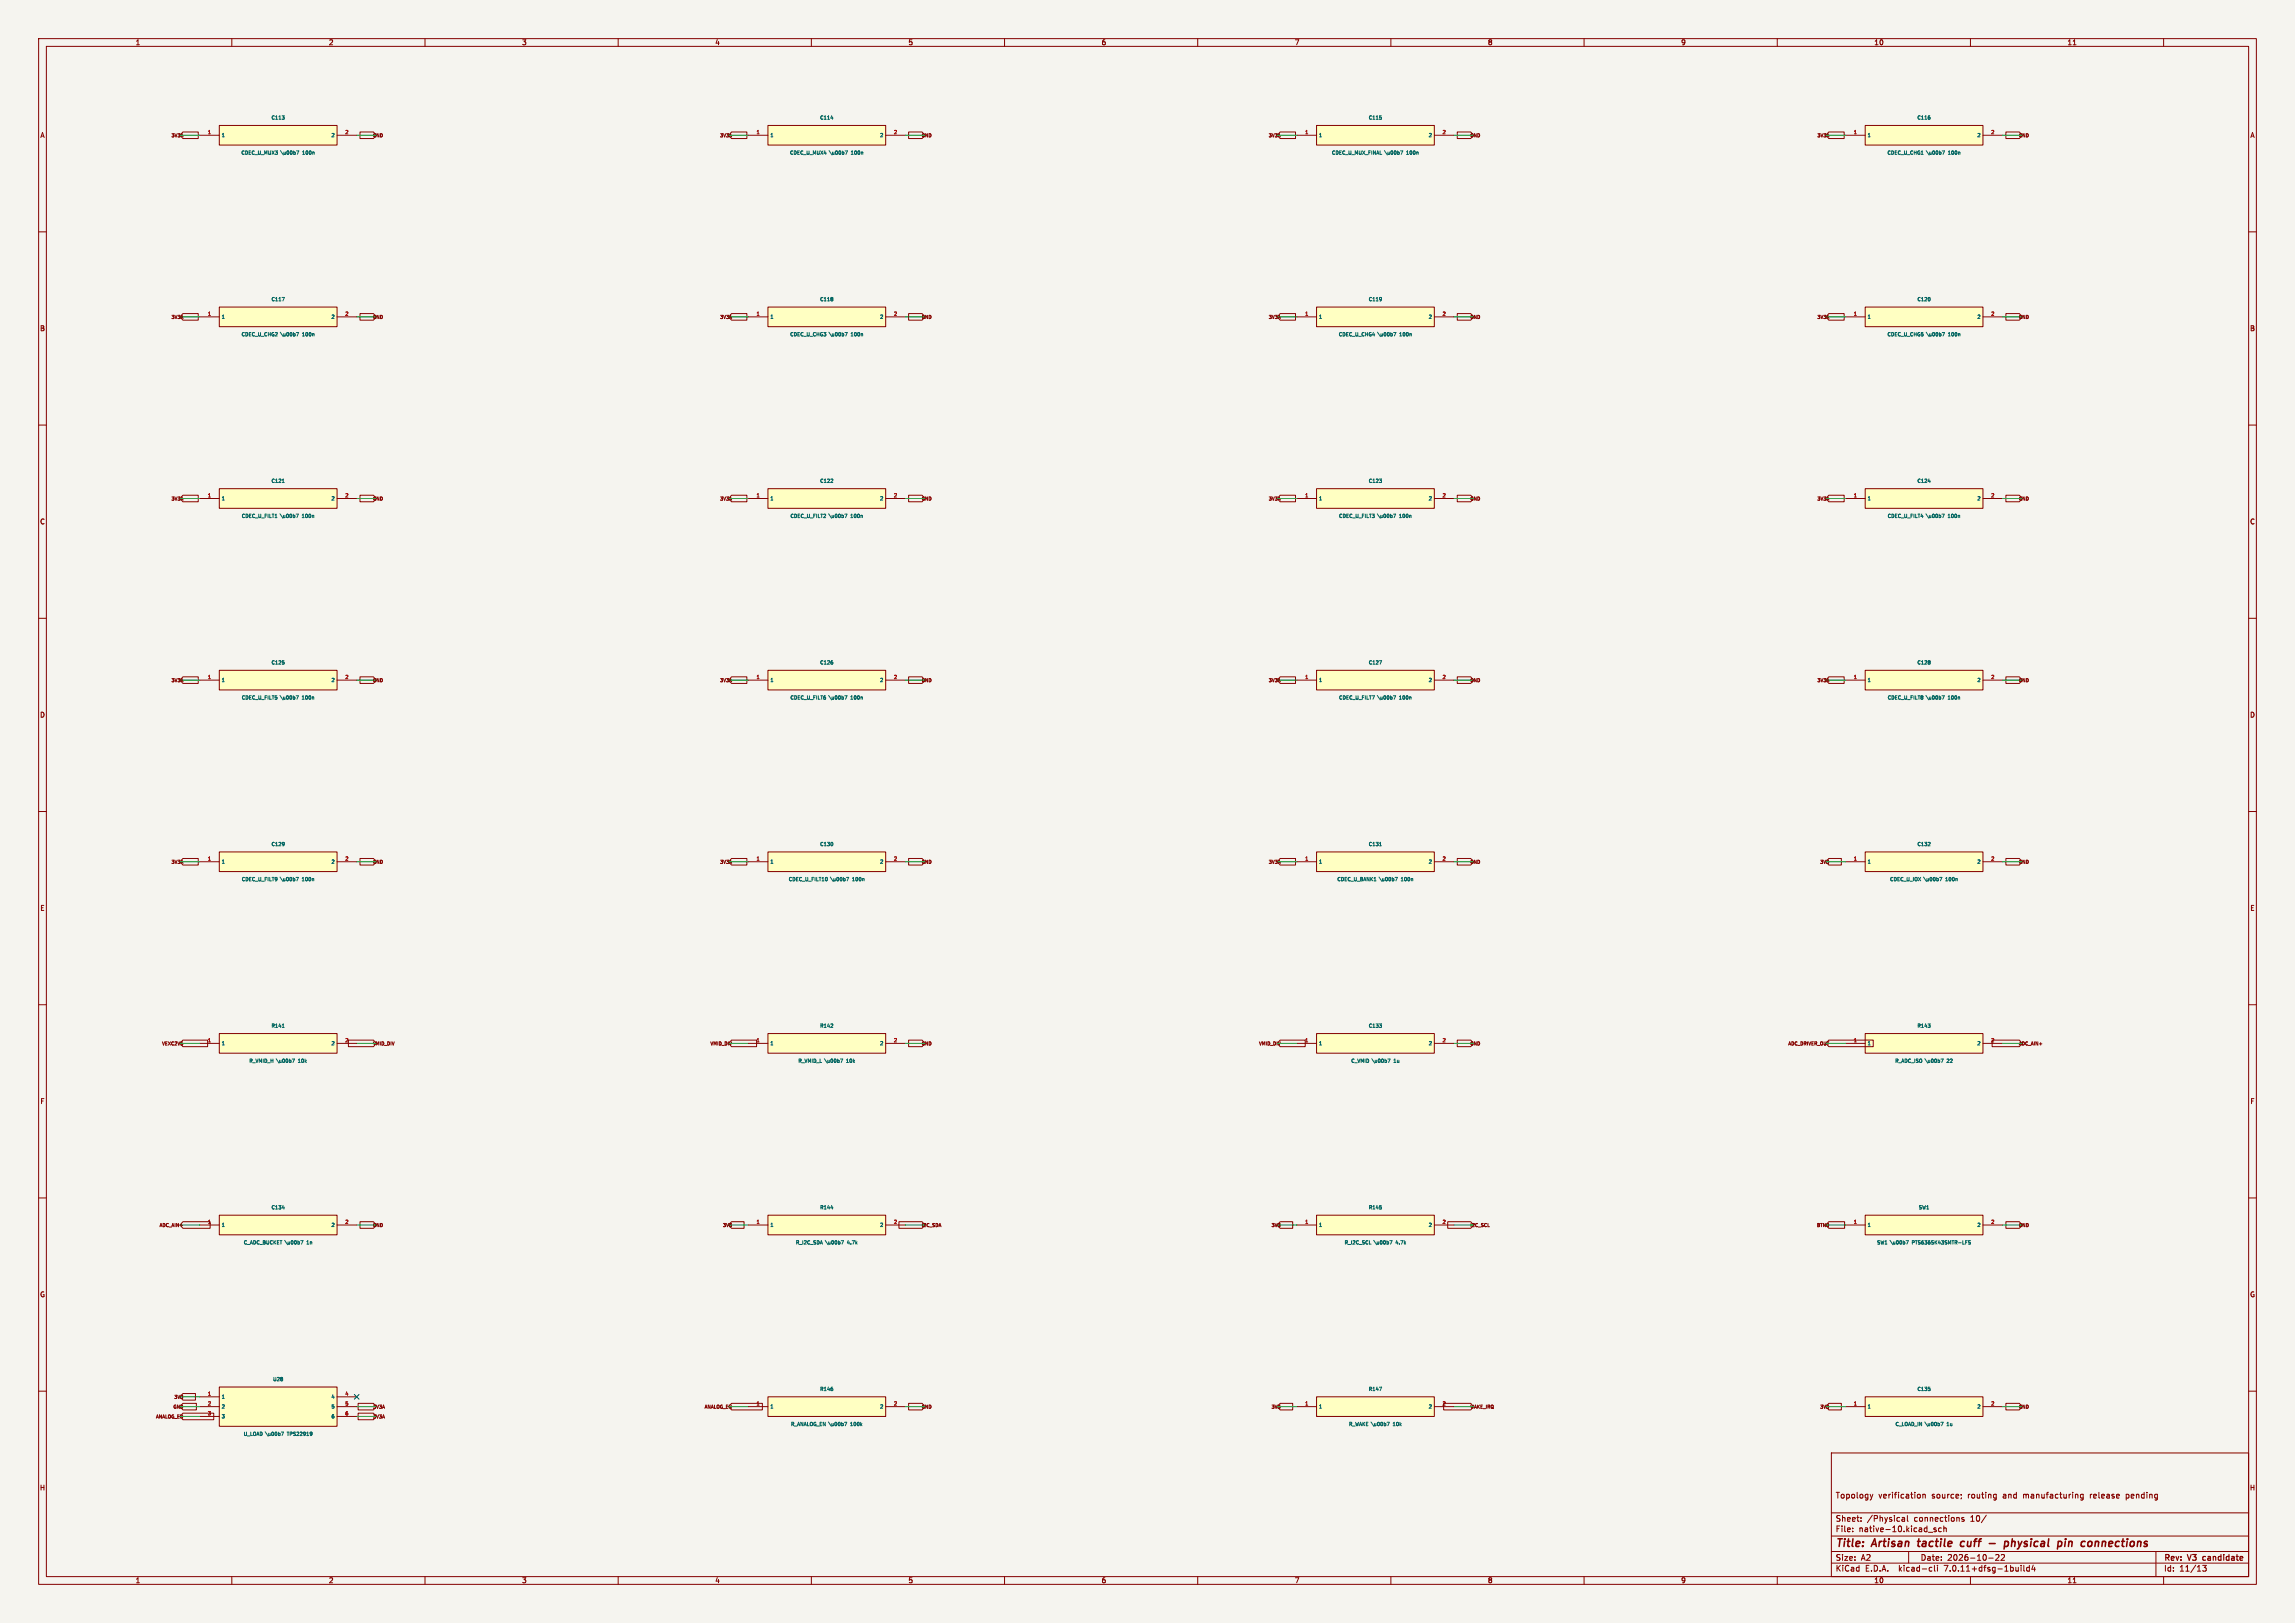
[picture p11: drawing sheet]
<svg xmlns="http://www.w3.org/2000/svg" width="594mm" height="420mm" viewBox="0 0 594 420" stroke-linecap="round" stroke-linejoin="round" font-family="sans-serif">
<defs><g id="words">
<g font-size="2.8" fill="#840000">
<text x="475" y="400.9">Title:</text>
<text x="484.7" y="400.9">Artisan</text>
<text x="497.3" y="400.9">tactile</text>
<text x="509.1" y="400.9">cuff</text>
<text x="517.3" y="400.9">-</text>
<text x="522.1" y="400.9">physical</text>
<text x="536.7" y="400.9">pin</text>
<text x="543.6" y="400.9">connections</text>
</g>
<g font-size="2.1" fill="#840000">
<text x="475" y="388">Topology</text>
<text x="486.2" y="388">verification</text>
<text x="500" y="388">source;</text>
<text x="509.5" y="388">routing</text>
<text x="518.7" y="388">and</text>
<text x="524.1" y="388">manufacturing</text>
<text x="541.5" y="388">release</text>
<text x="551" y="388">pending</text>
<text x="475" y="394">Sheet:</text>
<text x="483.2" y="394">/Physical</text>
<text x="495.5" y="394">connections</text>
<text x="510.2" y="394">10/</text>
<text x="475" y="396.7">File:</text>
<text x="481.1" y="396.7">native-10.kicad_sch</text>
<text x="475" y="406.9">KiCad</text>
<text x="475" y="404.1">Size:</text>
<text x="481.7" y="404.1">A2</text>
<text x="482.7" y="406.9">E.D.A.</text>
<text x="491.6" y="406.9">kicad-cli</text>
<text x="497" y="404.1">Date:</text>
<text x="503.5" y="406.9">7.0.11+dfsg-1build4</text>
<text x="504" y="404.1">2026-10-22</text>
<text x="560" y="404.3">Rev:</text>
<text x="560" y="406.9">Id:</text>
<text x="564.1" y="406.9">11/13</text>
<text x="566.4" y="404.3">V3</text>
<text x="570.8" y="404.3">candidate</text>
</g>
<g font-size="1.8" fill="#840000">
<text x="35" y="11.9">1</text>
<text x="85" y="11.9">2</text>
<text x="135" y="11.9">3</text>
<text x="185" y="11.9">4</text>
<text x="235" y="11.9">5</text>
<text x="285" y="11.9">6</text>
<text x="335" y="11.9">7</text>
<text x="385" y="11.9">8</text>
<text x="435" y="11.9">9</text>
<text x="485" y="11.9">10</text>
<text x="535" y="11.9">11</text>
<text x="10.3" y="35.9">A</text>
<text x="582.3" y="35.9">A</text>
<text x="10.3" y="85.9">B</text>
<text x="582.3" y="85.9">B</text>
<text x="10.3" y="135.9">C</text>
<text x="582.3" y="135.9">C</text>
<text x="10.3" y="185.9">D</text>
<text x="582.3" y="185.9">D</text>
<text x="10.3" y="235.9">E</text>
<text x="582.3" y="235.9">E</text>
<text x="10.3" y="285.9">F</text>
<text x="582.3" y="285.9">F</text>
<text x="10.3" y="335.9">G</text>
<text x="582.3" y="335.9">G</text>
<text x="10.2" y="385.9">H</text>
<text x="582.2" y="385.9">H</text>
<text x="35" y="409.9">1</text>
<text x="85" y="409.9">2</text>
<text x="135" y="409.9">3</text>
<text x="185" y="409.9">4</text>
<text x="235" y="409.9">5</text>
<text x="285" y="409.9">6</text>
<text x="335" y="409.9">7</text>
<text x="385" y="409.9">8</text>
<text x="435" y="409.9">9</text>
<text x="485" y="409.9">10</text>
<text x="535" y="409.9">11</text>
</g>
<g font-size="1.3" fill="#a90000">
<text x="53.7" y="34.7">1</text>
<text x="89.2" y="34.7">2</text>
<text x="195.7" y="34.7">1</text>
<text x="231.2" y="34.7">2</text>
<text x="337.7" y="34.7">1</text>
<text x="373.2" y="34.7">2</text>
<text x="479.7" y="34.7">1</text>
<text x="515.2" y="34.7">2</text>
<text x="53.7" y="81.7">1</text>
<text x="89.2" y="81.7">2</text>
<text x="195.7" y="81.7">1</text>
<text x="231.2" y="81.7">2</text>
<text x="337.7" y="81.7">1</text>
<text x="373.2" y="81.7">2</text>
<text x="479.7" y="81.7">1</text>
<text x="515.2" y="81.7">2</text>
<text x="53.7" y="128.7">1</text>
<text x="89.2" y="128.7">2</text>
<text x="195.7" y="128.7">1</text>
<text x="231.2" y="128.7">2</text>
<text x="337.7" y="128.7">1</text>
<text x="373.2" y="128.7">2</text>
<text x="479.7" y="128.7">1</text>
<text x="515.2" y="128.7">2</text>
<text x="53.7" y="175.7">1</text>
<text x="89.2" y="175.7">2</text>
<text x="195.7" y="175.7">1</text>
<text x="231.2" y="175.7">2</text>
<text x="337.7" y="175.7">1</text>
<text x="373.2" y="175.7">2</text>
<text x="479.7" y="175.7">1</text>
<text x="515.2" y="175.7">2</text>
<text x="53.7" y="222.7">1</text>
<text x="89.2" y="222.7">2</text>
<text x="195.7" y="222.7">1</text>
<text x="231.2" y="222.7">2</text>
<text x="337.7" y="222.7">1</text>
<text x="373.2" y="222.7">2</text>
<text x="479.7" y="222.7">1</text>
<text x="515.2" y="222.7">2</text>
<text x="53.7" y="269.7">1</text>
<text x="89.2" y="269.7">2</text>
<text x="195.7" y="269.7">1</text>
<text x="231.2" y="269.7">2</text>
<text x="337.7" y="269.7">1</text>
<text x="373.2" y="269.7">2</text>
<text x="479.7" y="269.7">1</text>
<text x="515.2" y="269.7">2</text>
<text x="53.7" y="316.7">1</text>
<text x="89.2" y="316.7">2</text>
<text x="195.7" y="316.7">1</text>
<text x="231.2" y="316.7">2</text>
<text x="337.7" y="316.7">1</text>
<text x="373.2" y="316.7">2</text>
<text x="479.7" y="316.7">1</text>
<text x="515.2" y="316.7">2</text>
<text x="53.7" y="361.2">1</text>
<text x="53.7" y="363.7">2</text>
<text x="89.2" y="361.2">4</text>
<text x="89.2" y="363.7">5</text>
<text x="195.7" y="363.7">1</text>
<text x="231.2" y="363.7">2</text>
<text x="337.7" y="363.7">1</text>
<text x="373.2" y="363.7">2</text>
<text x="479.7" y="363.7">1</text>
<text x="515.2" y="363.7">2</text>
<text x="53.7" y="366.3">3</text>
<text x="89.2" y="366.3">6</text>
</g>
<g font-size="1.3" fill="#006464">
<text x="57.3" y="35.7">1</text>
<text x="70.1" y="31.1">C113</text>
<text x="85.6" y="35.7">2</text>
<text x="199.3" y="35.7">1</text>
<text x="212.1" y="31.1">C114</text>
<text x="227.6" y="35.7">2</text>
<text x="341.3" y="35.7">1</text>
<text x="354.1" y="31.1">C115</text>
<text x="369.6" y="35.7">2</text>
<text x="483.3" y="35.7">1</text>
<text x="496.1" y="31.1">C116</text>
<text x="511.6" y="35.7">2</text>
<text x="62.3" y="40.2">CDEC_U_MUX3</text>
<text x="72.8" y="40.2">\u00b7</text>
<text x="78.6" y="40.2">100n</text>
<text x="204.3" y="40.2">CDEC_U_MUX4</text>
<text x="214.8" y="40.2">\u00b7</text>
<text x="220.6" y="40.2">100n</text>
<text x="344.6" y="40.2">CDEC_U_MUX_FINAL</text>
<text x="358.5" y="40.2">\u00b7</text>
<text x="364.3" y="40.2">100n</text>
<text x="488.4" y="40.2">CDEC_U_CHG1</text>
<text x="498.8" y="40.2">\u00b7</text>
<text x="504.5" y="40.2">100n</text>
<text x="57.3" y="82.7">1</text>
<text x="70.1" y="78.1">C117</text>
<text x="85.6" y="82.7">2</text>
<text x="199.3" y="82.7">1</text>
<text x="212.1" y="78.1">C118</text>
<text x="227.6" y="82.7">2</text>
<text x="341.3" y="82.7">1</text>
<text x="354.1" y="78.1">C119</text>
<text x="369.6" y="82.7">2</text>
<text x="483.3" y="82.7">1</text>
<text x="496.1" y="78.1">C120</text>
<text x="511.6" y="82.7">2</text>
<text x="62.4" y="87.2">CDEC_U_CHG2</text>
<text x="72.8" y="87.2">\u00b7</text>
<text x="78.5" y="87.2">100n</text>
<text x="204.4" y="87.2">CDEC_U_CHG3</text>
<text x="214.8" y="87.2">\u00b7</text>
<text x="220.5" y="87.2">100n</text>
<text x="346.4" y="87.2">CDEC_U_CHG4</text>
<text x="356.8" y="87.2">\u00b7</text>
<text x="362.5" y="87.2">100n</text>
<text x="488.4" y="87.2">CDEC_U_CHG5</text>
<text x="498.8" y="87.2">\u00b7</text>
<text x="504.5" y="87.2">100n</text>
<text x="70.1" y="125.1">C121</text>
<text x="212.1" y="125.1">C122</text>
<text x="354.1" y="125.1">C123</text>
<text x="496.1" y="125.1">C124</text>
<text x="57.3" y="129.7">1</text>
<text x="85.6" y="129.7">2</text>
<text x="199.3" y="129.7">1</text>
<text x="227.6" y="129.7">2</text>
<text x="341.3" y="129.7">1</text>
<text x="369.6" y="129.7">2</text>
<text x="483.3" y="129.7">1</text>
<text x="511.6" y="129.7">2</text>
<text x="62.4" y="134.2">CDEC_U_FILT1</text>
<text x="72.7" y="134.2">\u00b7</text>
<text x="78.5" y="134.2">100n</text>
<text x="204.4" y="134.2">CDEC_U_FILT2</text>
<text x="214.7" y="134.2">\u00b7</text>
<text x="220.5" y="134.2">100n</text>
<text x="346.4" y="134.2">CDEC_U_FILT3</text>
<text x="356.7" y="134.2">\u00b7</text>
<text x="362.5" y="134.2">100n</text>
<text x="488.4" y="134.2">CDEC_U_FILT4</text>
<text x="498.7" y="134.2">\u00b7</text>
<text x="504.5" y="134.2">100n</text>
<text x="70.1" y="172.1">C125</text>
<text x="212.1" y="172.1">C126</text>
<text x="354.1" y="172.1">C127</text>
<text x="496.1" y="172.1">C128</text>
<text x="57.3" y="176.7">1</text>
<text x="85.6" y="176.7">2</text>
<text x="199.3" y="176.7">1</text>
<text x="227.6" y="176.7">2</text>
<text x="341.3" y="176.7">1</text>
<text x="369.6" y="176.7">2</text>
<text x="483.3" y="176.7">1</text>
<text x="511.6" y="176.7">2</text>
<text x="62.4" y="181.2">CDEC_U_FILT5</text>
<text x="72.7" y="181.2">\u00b7</text>
<text x="78.5" y="181.2">100n</text>
<text x="204.4" y="181.2">CDEC_U_FILT6</text>
<text x="214.7" y="181.2">\u00b7</text>
<text x="220.5" y="181.2">100n</text>
<text x="346.4" y="181.2">CDEC_U_FILT7</text>
<text x="356.7" y="181.2">\u00b7</text>
<text x="362.5" y="181.2">100n</text>
<text x="488.4" y="181.2">CDEC_U_FILT8</text>
<text x="498.7" y="181.2">\u00b7</text>
<text x="504.5" y="181.2">100n</text>
<text x="70.1" y="219.1">C129</text>
<text x="212.1" y="219.1">C130</text>
<text x="354.1" y="219.1">C131</text>
<text x="496.1" y="219.1">C132</text>
<text x="57.3" y="223.7">1</text>
<text x="85.6" y="223.7">2</text>
<text x="199.3" y="223.7">1</text>
<text x="227.6" y="223.7">2</text>
<text x="341.3" y="223.7">1</text>
<text x="369.6" y="223.7">2</text>
<text x="483.3" y="223.7">1</text>
<text x="511.6" y="223.7">2</text>
<text x="62.4" y="228.2">CDEC_U_FILT9</text>
<text x="72.7" y="228.2">\u00b7</text>
<text x="78.5" y="228.2">100n</text>
<text x="204" y="228.2">CDEC_U_FILT10</text>
<text x="215.1" y="228.2">\u00b7</text>
<text x="220.9" y="228.2">100n</text>
<text x="346" y="228.2">CDEC_U_BANK1</text>
<text x="357.1" y="228.2">\u00b7</text>
<text x="362.9" y="228.2">100n</text>
<text x="489.1" y="228.2">CDEC_U_IOX</text>
<text x="498.1" y="228.2">\u00b7</text>
<text x="503.8" y="228.2">100n</text>
<text x="70.1" y="266.1">R141</text>
<text x="212.1" y="266.1">R142</text>
<text x="354.1" y="266.1">C133</text>
<text x="496.1" y="266.1">R143</text>
<text x="57.3" y="270.7">1</text>
<text x="64.4" y="275.2">R_VMID_H</text>
<text x="71.7" y="275.2">\u00b7</text>
<text x="77.5" y="275.2">10k</text>
<text x="85.6" y="270.7">2</text>
<text x="199.3" y="270.7">1</text>
<text x="206.5" y="275.2">R_VMID_L</text>
<text x="213.6" y="275.2">\u00b7</text>
<text x="219.3" y="275.2">10k</text>
<text x="227.6" y="270.7">2</text>
<text x="341.3" y="270.7">1</text>
<text x="349.6" y="275.2">C_VMID</text>
<text x="355.3" y="275.2">\u00b7</text>
<text x="361" y="275.2">1u</text>
<text x="369.6" y="270.7">2</text>
<text x="483.3" y="270.7">1</text>
<text x="490.4" y="275.2">R_ADC_ISO</text>
<text x="498.4" y="275.2">\u00b7</text>
<text x="504.2" y="275.2">22</text>
<text x="511.6" y="270.7">2</text>
<text x="57.3" y="317.7">1</text>
<text x="70.1" y="313.1">C134</text>
<text x="85.6" y="317.7">2</text>
<text x="199.3" y="317.7">1</text>
<text x="212.1" y="313.1">R144</text>
<text x="227.6" y="317.7">2</text>
<text x="341.3" y="317.7">1</text>
<text x="354.1" y="313.1">R145</text>
<text x="369.6" y="317.7">2</text>
<text x="483.3" y="317.7">1</text>
<text x="496.5" y="313.1">SW1</text>
<text x="511.6" y="317.7">2</text>
<text x="62.9" y="322.2">C_ADC_BUCKET</text>
<text x="73.9" y="322.2">\u00b7</text>
<text x="79.7" y="322.2">1n</text>
<text x="205.8" y="322.2">R_I2C_SDA</text>
<text x="213.8" y="322.2">\u00b7</text>
<text x="219.6" y="322.2">4.7k</text>
<text x="347.9" y="322.2">R_I2C_SCL</text>
<text x="355.8" y="322.2">\u00b7</text>
<text x="361.5" y="322.2">4.7k</text>
<text x="485.7" y="322.2">SW1</text>
<text x="489.4" y="322.2">\u00b7</text>
<text x="495.2" y="322.2">PTS636SK43SMTR-LFS</text>
<text x="70.5" y="357.6">U28</text>
<text x="57.3" y="362.1">1</text>
<text x="57.3" y="364.7">2</text>
<text x="85.6" y="362.1">4</text>
<text x="85.6" y="364.7">5</text>
<text x="199.3" y="364.7">1</text>
<text x="212.1" y="360.1">R146</text>
<text x="227.6" y="364.7">2</text>
<text x="341.3" y="364.7">1</text>
<text x="354.1" y="360.1">R147</text>
<text x="369.6" y="364.7">2</text>
<text x="483.3" y="364.7">1</text>
<text x="496.1" y="360.1">C135</text>
<text x="511.6" y="364.7">2</text>
<text x="57.3" y="367.2">3</text>
<text x="62.9" y="371.8">U_LOAD</text>
<text x="68.9" y="371.8">\u00b7</text>
<text x="74.6" y="371.8">TPS22919</text>
<text x="85.6" y="367.2">6</text>
<text x="204.6" y="369.2">R_ANALOG_EN \u00b7</text>
<text x="220.4" y="369.2">100k</text>
<text x="349" y="369.2">R_WAKE \u00b7</text>
<text x="360.8" y="369.2">10k</text>
<text x="490.4" y="369.2">C_LOAD_IN</text>
<text x="498.4" y="369.2">\u00b7</text>
<text x="504.2" y="369.2">1u</text>
</g>
<g font-size="1.2" fill="#840000">
<text x="44.2" y="35.7">3V3A</text>
<text x="96.4" y="35.7">GND</text>
<text x="186.2" y="35.7">3V3A</text>
<text x="238.4" y="35.7">GND</text>
<text x="328.2" y="35.7">3V3A</text>
<text x="380.4" y="35.7">GND</text>
<text x="470.2" y="35.7">3V3A</text>
<text x="522.4" y="35.7">GND</text>
<text x="44.2" y="82.7">3V3A</text>
<text x="96.4" y="82.7">GND</text>
<text x="186.2" y="82.7">3V3A</text>
<text x="238.4" y="82.7">GND</text>
<text x="328.2" y="82.7">3V3A</text>
<text x="380.4" y="82.7">GND</text>
<text x="470.2" y="82.7">3V3A</text>
<text x="522.4" y="82.7">GND</text>
<text x="44.2" y="129.7">3V3A</text>
<text x="96.4" y="129.7">GND</text>
<text x="186.2" y="129.7">3V3A</text>
<text x="238.4" y="129.7">GND</text>
<text x="328.2" y="129.7">3V3A</text>
<text x="380.4" y="129.7">GND</text>
<text x="470.2" y="129.7">3V3A</text>
<text x="522.4" y="129.7">GND</text>
<text x="44.2" y="176.7">3V3A</text>
<text x="96.4" y="176.7">GND</text>
<text x="186.2" y="176.7">3V3A</text>
<text x="238.4" y="176.7">GND</text>
<text x="328.2" y="176.7">3V3A</text>
<text x="380.4" y="176.7">GND</text>
<text x="470.2" y="176.7">3V3A</text>
<text x="522.4" y="176.7">GND</text>
<text x="44.2" y="223.7">3V3A</text>
<text x="96.4" y="223.7">GND</text>
<text x="186.2" y="223.7">3V3A</text>
<text x="238.4" y="223.7">GND</text>
<text x="328.2" y="223.7">3V3A</text>
<text x="380.4" y="223.7">GND</text>
<text x="470.9" y="223.7">3V3</text>
<text x="522.4" y="223.7">GND</text>
<text x="41.8" y="270.7">VEXC2V5</text>
<text x="96.4" y="270.7">VMID_DIV</text>
<text x="183.7" y="270.7">VMID_DIV</text>
<text x="238.4" y="270.7">GND</text>
<text x="325.7" y="270.7">VMID_DIV</text>
<text x="380.4" y="270.7">GND</text>
<text x="462.7" y="270.7">ADC_DRIVER_OUT</text>
<text x="522.4" y="270.7">ADC_AIN+</text>
<text x="41.1" y="317.7">ADC_AIN+</text>
<text x="96.4" y="317.7">GND</text>
<text x="186.9" y="317.7">3V3</text>
<text x="238.4" y="317.7">I2C_SDA</text>
<text x="328.9" y="317.7">3V3</text>
<text x="380.4" y="317.7">I2C_SCL</text>
<text x="470.1" y="317.7">BTN0</text>
<text x="522.4" y="317.7">GND</text>
<text x="44.7" y="364.7">GND</text>
<text x="44.9" y="362.2">3V3</text>
<text x="96.4" y="364.7">3V3A</text>
<text x="182.2" y="364.7">ANALOG_EN</text>
<text x="238.4" y="364.7">GND</text>
<text x="328.9" y="364.7">3V3</text>
<text x="380.4" y="364.7">WAKE_IRQ</text>
<text x="470.9" y="364.7">3V3</text>
<text x="522.4" y="364.7">GND</text>
<text x="40.2" y="367.3">ANALOG_EN</text>
<text x="96.4" y="367.3">3V3A</text>
</g>
</g></defs>
<path d="M0 0h594v420h-594z" fill="#f5f4ef" stroke="#f5f4ef" stroke-width=".26"/>
<g fill="none" stroke="#840000" stroke-width=".26">
<path d="M10 10h574v400h-574zM12 12h570v396h-570zM60 10v2M110 10v2M160 10v2M210 10v2M260 10v2M310 10v2M360 10v2M410 10v2M460 10v2M510 10v2"/>
<path d="M536.6 11.6h.7M560 10v2M47.3 34.2h4v1.6h-4l-.7-.8zM51.7 35h5.1M56.8 32.5h30.4v5h-30.4zM87.2 35h5.1M93.2 34.2h3.5l.7 .8-.7 .8h-3.5zM189.3 34.2h4v1.6h-4l-.7-.8zM193.7 35h5.1M198.8 32.5h30.4v5h-30.4zM229.2 35h5.1M235.2 34.2h3.5l.7 .8-.7 .8h-3.5z"/>
<path d="M331.3 34.2h4v1.6h-4l-.7-.8zM335.7 35h5.1M340.8 32.5h30.4v5h-30.4zM371.2 35h5.1M377.2 34.2h3.5l.7 .8-.7 .8h-3.5zM473.3 34.2h4v1.6h-4l-.7-.8zM477.7 35h5.1M482.8 32.5h30.4v5h-30.4zM513.2 35h5.1M519.2 34.2h3.5l.7 .8-.7 .8h-3.5zM10 60h2M582 60h2"/>
<path d="M56.8 79.5h30.4v5h-30.4zM198.8 79.5h30.4v5h-30.4zM340.8 79.5h30.4v5h-30.4zM482.8 79.5h30.4v5h-30.4zM47.3 81.2h4v1.6h-4l-.7-.8zM51.7 82h5.1M87.2 82h5.1M93.2 81.2h3.5l.7 .8-.7 .8h-3.5zM189.3 81.2h4v1.6h-4l-.7-.8zM193.7 82h5.1M229.2 82h5.1M235.2 81.2h3.5l.7 .8-.7 .8h-3.5z"/>
<path d="M331.3 81.2h4v1.6h-4l-.7-.8zM335.7 82h5.1M371.2 82h5.1M377.2 81.2h3.5l.7 .8-.7 .8h-3.5zM473.3 81.2h4v1.6h-4l-.7-.8zM477.7 82h5.1M513.2 82h5.1M519.2 81.2h3.5l.7 .8-.7 .8h-3.5zM10 110h2M582 110h2M47.3 128.2h4v1.6h-4l-.7-.8zM51.7 129h5.1"/>
<path d="M56.8 126.5h30.4v5h-30.4zM87.2 129h5.1M93.2 128.2h3.5l.7 .8-.7 .8h-3.5zM189.3 128.2h4v1.6h-4l-.7-.8zM193.7 129h5.1M198.8 126.5h30.4v5h-30.4zM229.2 129h5.1M235.2 128.2h3.5l.7 .8-.7 .8h-3.5zM331.3 128.2h4v1.6h-4l-.7-.8zM335.7 129h5.1M340.8 126.5h30.4v5h-30.4zM371.2 129h5.1"/>
<path d="M377.2 128.2h3.5l.7 .8-.7 .8h-3.5zM473.3 128.2h4v1.6h-4l-.7-.8zM477.7 129h5.1M482.8 126.5h30.4v5h-30.4zM513.2 129h5.1M519.2 128.2h3.5l.7 .8-.7 .8h-3.5zM10 160h2M582 160h2M47.3 175.1h4v1.8h-4l-.7-.9zM51.7 176h5.1M56.8 173.5h30.4v5h-30.4zM87.2 176h5.1"/>
<path d="M93.2 175.1h3.5l.7 .9-.7 .9h-3.5zM189.3 175.1h4v1.8h-4l-.7-.9zM193.7 176h5.1M198.8 173.5h30.4v5h-30.4zM229.2 176h5.1M235.2 175.1h3.5l.7 .9-.7 .9h-3.5zM331.3 175.1h4v1.8h-4l-.7-.9zM335.7 176h5.1M340.8 173.5h30.4v5h-30.4zM371.2 176h5.1M377.2 175.1h3.5l.7 .9-.7 .9h-3.5zM473.3 175.1h4v1.8h-4l-.7-.9z"/>
<path d="M477.7 176h5.1M482.8 173.5h30.4v5h-30.4zM513.2 176h5.1M519.2 175.1h3.5l.7 .9-.7 .9h-3.5zM10 210h2M582 210h2M47.3 222.1h4v1.8h-4l-.7-.9zM51.7 223h5.1M56.8 220.5h30.4v5h-30.4zM87.2 223h5.1M93.2 222.1h3.5l.7 .9-.7 .9h-3.5zM189.3 222.1h4v1.8h-4l-.7-.9z"/>
<path d="M193.7 223h5.1M198.8 220.5h30.4v5h-30.4zM229.2 223h5.1M235.2 222.1h3.5l.7 .9-.7 .9h-3.5zM331.3 222.1h4v1.8h-4l-.7-.9zM335.7 223h5.1M340.8 220.5h30.4v5h-30.4zM371.2 223h5.1M377.2 222.1h3.5l.7 .9-.7 .9h-3.5zM473.3 222.1h3.3v1.8h-3.3l-.7-.9zM477.7 223h5.1M482.8 220.5h30.4v5h-30.4z"/>
<path d="M513.2 223h5.1M519.2 222.1h3.5l.7 .9-.7 .9h-3.5zM10 260h2M582 260h2M47.3 269.1h6.4v1.8h-6.4l-.7-.9zM51.7 270h5.1M56.8 267.5h30.4v5h-30.4zM87.2 270h5.1M90.2 269.1h6.5l.7 .9-.7 .9h-6.5zM189.3 269.1h6.5v1.8h-6.5l-.7-.9zM193.7 270h5.1M198.8 267.5h30.4v5h-30.4z"/>
<path d="M229.2 270h5.1M235.2 269.1h3.5l.7 .9-.7 .9h-3.5zM331.3 269.1h6.5v1.8h-6.5l-.7-.9zM335.7 270h5.1M340.8 267.5h30.4v5h-30.4zM371.2 270h5.1M377.2 269.1h3.5l.7 .9-.7 .9h-3.5zM473.3 269.1h11.5v1.8h-11.5l-.7-.9zM477.7 270h5.1M482.8 267.5h30.4v5h-30.4zM513.2 270h5.1M515.6 269.1h7.1l.7 .9-.7 .9h-7.1z"/>
<path d="M10 310h2M47.3 316.1h7.1v1.8h-7.1l-.7-.9zM51.7 317h5.1M56.8 314.5h30.4v5h-30.4zM87.2 317h5.1M93.2 316.1h3.5l.7 .9-.7 .9h-3.5zM189.3 316.1h3.3v1.8h-3.3l-.7-.9zM193.7 317h5.1M198.8 314.5h30.4v5h-30.4zM229.2 317h5.1M232.7 316.1h6l.7 .9-.7 .9h-6zM331.3 316.1h3.3v1.8h-3.3l-.7-.9z"/>
<path d="M335.7 317h5.1M340.8 314.5h30.4v5h-30.4zM371.2 317h5.1M374.7 316.1h6l.7 .9-.7 .9h-6zM473.3 316.1h4.1v1.8h-4.1l-.7-.9zM477.7 317h5.1M482.8 314.5h30.4v5h-30.4zM513.2 317h5.1M519.2 316.1h3.5l.7 .9-.7 .9h-3.5zM582 310h2M56.8 358.9h30.4v10.2h-30.4zM10 360h2"/>
<path d="M47.3 365.7h8v1.7h-8l-.7-.9zM47.3 360.6h3.3v1.7h-3.3l-.7-.8zM47.3 363.1h3.5v1.8h-3.5l-.7-.9zM51.7 361.5h5.1M51.7 364h5.1M51.7 366.5h5.1M87.2 361.5h5.1M87.2 364h5.1M87.2 366.5h5.1M92.7 363.1h4l.7 .9-.7 .9h-4zM92.7 365.7h4l.7 .8-.7 .9h-4zM189.3 363.1h8v1.8h-8l-.7-.9z"/>
<path d="M193.7 364h5.1M198.8 361.5h30.4v5h-30.4zM229.2 364h5.1M235.2 363.1h3.5l.7 .9-.7 .9h-3.5zM331.3 363.1h3.3v1.8h-3.3l-.7-.9zM335.7 364h5.1M340.8 361.5h30.4v5h-30.4zM371.2 364h5.1M373.7 363.1h7l.7 .9-.7 .9h-7zM473.3 363.1h3.3v1.8h-3.3l-.7-.9zM474 376h108v32h-108zM477.7 364h5.1"/>
<path d="M482.8 361.5h30.4v5h-30.4zM513.2 364h5.1M519.2 363.1h3.5l.7 .9-.7 .9h-3.5zM582 360h2M474 397.5h108M474 391.5h108M479.5 396.2v.2M479.5 395.4v.2M481.7 393.5v.2M481.7 392.7v.2M484 386.7l.4 1M484.4 387.7l-.2 .3"/>
<path d="M484.7 386.7l-.3 1M492.3 392.7h.6l.1 1M493 393l-.8 .3 .3 .4 .5-.1M493.7 392.2v1.3l.2 .2M496.5 386.7l.5 .3v.5l-.5 .2M497.7 386.8l.5-.1 .1 1M497.7 386.7v1M499.1 396.5h1.1M501.1 395.4h-.4l-.2 .2 .1 .2 .5 .1v.4h-.6M502.5 395.4h-.5l-.3 .3 .2 .6h.6M503.1 395.5l.6-.1v1M503.1 394.9v1.5"/>
<path d="M507.6 386.7v.2M507.7 387.6l-.2 .3M508.3 392.7h-.3l-.3 .2 .1 .2 .5 .1v.4h-.6M514.1 392.1l-1.3 1.9M516.2 386.7h.5M516.7 386.7v1.2l-.3 .3M516.7 387.6l-.5 .1M539.2 386.7h-.5l-.2 .3 .1 .6h.6M539.2 386.7v1.2l-.3 .3-.4-.1M550.3 386.7v1.5M550.3 387.6l.2 .1M550.5 386.7h-.2"/>
<path d="M60 408v2M110 408v2M160 408v2M210 408v2M260 408v2M310 408v2M360 408v2M410 408v2M460 408v2M474 404.5h108M474 401.5h108M494 401.5v3"/>
<path d="M499.6 405.6h.4M500 406.5l-.4 .1M500.7 405.1v1.3l.2 .2M501.5 405.1v.1M501.5 405.6v1M510 408v2M514.7 403.2h1.2M516.5 402.4l.6-.1 .3 .4-.9 1.1h.9M518 402.4l.5-.1 .3 .4-.9 1.1h.9M523.1 405.1v.1M523.1 405.6v1M523.8 405.1v1.3l.2 .2"/>
<path d="M525.2 405.6h-.4l-.3 .3 .2 .6h.5M525.2 405.1v1.5M526.2 405l-.3 1.1h.9M526.6 405.6v1M536.6 409.6h.7M558 401.5v6.5M560 408v2M570.1 405.1h.9l-.5 .5 .5 .2v.6l-.3 .2-.6-.2"/>
</g>
<path d="M570.2 402.9v.7" fill="none" stroke="#840000" stroke-width=".3"/>
<g fill="none" stroke="#840000" stroke-width=".4">
<path d="M496.3 398.9h.7M496.6 398.2l-.2 1.7 .3 .3M508.5 399h-.8l-.3 .8 .3 .4 .6-.1M514.9 399.4h1.5M518.9 399l.6-.1 .4 .3-.2 .8-.7 .2M518.9 398.9l-.2 2M520.8 398.2l-.2 2M521.3 398.9l-.6 .2M534.6 398.9l-.2 1.3M534.6 398.2v.2M535.5 398.9l-.1 1.3M535.8 398.9l-.3 .2"/>
<path d="M542.4 398.9l-.2 1.3M542.9 398.9l-.5 .2"/>
</g>
<g fill="#ffffc2" stroke="#ffffc2" stroke-width=".26">
<path d="M56.8 32.5h30.4v5h-30.4z"/>
<path d="M56.8 358.9h30.4v10.2h-30.4z"/>
<path d="M482.8 267.5h30.4v5h-30.4z"/>
<path d="M482.8 314.5h30.4v5h-30.4z"/>
<path d="M482.8 361.5h30.4v5h-30.4z"/>
<path d="M198.8 32.5h30.4v5h-30.4z"/>
<path d="M56.8 314.5h30.4v5h-30.4z"/>
<path d="M198.8 79.5h30.4v5h-30.4z"/>
<path d="M198.8 126.5h30.4v5h-30.4z"/>
<path d="M198.8 173.5h30.4v5h-30.4z"/>
<path d="M56.8 267.5h30.4v5h-30.4z"/>
<path d="M56.8 220.5h30.4v5h-30.4z"/>
<path d="M198.8 361.5h30.4v5h-30.4z"/>
<path d="M56.8 79.5h30.4v5h-30.4z"/>
<path d="M340.8 361.5h30.4v5h-30.4z"/>
<path d="M56.8 126.5h30.4v5h-30.4z"/>
<path d="M56.8 173.5h30.4v5h-30.4z"/>
<path d="M340.8 32.5h30.4v5h-30.4z"/>
<path d="M340.8 314.5h30.4v5h-30.4z"/>
<path d="M340.8 79.5h30.4v5h-30.4z"/>
<path d="M340.8 126.5h30.4v5h-30.4z"/>
<path d="M340.8 267.5h30.4v5h-30.4z"/>
<path d="M340.8 173.5h30.4v5h-30.4z"/>
<path d="M340.8 220.5h30.4v5h-30.4z"/>
<path d="M482.8 220.5h30.4v5h-30.4z"/>
<path d="M198.8 220.5h30.4v5h-30.4z"/>
<path d="M482.8 79.5h30.4v5h-30.4z"/>
<path d="M482.8 173.5h30.4v5h-30.4z"/>
<path d="M198.8 267.5h30.4v5h-30.4z"/>
<path d="M482.8 32.5h30.4v5h-30.4z"/>
<path d="M482.8 126.5h30.4v5h-30.4z"/>
<path d="M198.8 314.5h30.4v5h-30.4z"/>
</g>
<g fill="none" stroke="#006464" stroke-width=".26">
<path d="M73 30h.6l-.3 .3M73.5 30.4v.4M73.5 30.8h.1M76.7 39h.6l-.3 .9M215.1 30.6h.5M218.7 39h.6l-.3 .9M357.1 30h.4M357.5 30.4v.4M357.5 30.8h.1M362.5 39h.6l-.4 .9M499.5 30.4v.4M502.7 39h.6l-.4 .9"/>
<path d="M73 77h.6l-.4 .9M215.5 77v.3M215.5 77.4v.4M357.5 77l-.1 .8M357.5 77.4v.1M357.6 77.4h-.1M499.5 77.1v.7M76.7 86h.6l-.4 .9M218.7 86h.6l-.4 .9M360.7 86h.6l-.4 .9M502.7 86h.6l-.4 .9M73 124.9h.6"/>
<path d="M76.6 133h.6l-.4 .9M215.5 124v.4l-.5 .5h.6M218.6 133h.6l-.4 .9M357 124h.6l-.3 .3M357.5 124.4h.1M357.5 124.4v.4M360.6 133h.6l-.4 .9M499 124.6h.6M502.6 133h.6l-.4 .9M73.1 171h.4M73.5 171.4v.4M73.5 171.8h.1"/>
<path d="M215.5 171.4v.4M357 171h.6l-.4 .9M499.5 171v.3M499.5 171.4v.4M76.6 180h.6l-.4 .9M218.6 180h.6l-.4 .9M360.6 180h.6l-.4 .9M502.6 180h.6l-.4 .9M73.5 218l-.1 .8M73.6 218.4l-.1 .1M215.5 218.1v.7M357.1 218.9h.5"/>
<path d="M499.5 218v.4l-.5 .5h.6M76.6 227h.6l-.4 .9M219.1 227h.6l-.4 .9M355.6 227.9h.6M361.1 227h.6l-.4 .9M502 227h.6l-.4 .9M73 265.9h.6M75.6 274h.6l-.4 .9M215.5 265v.4l-.5 .5h.6M217.5 274h.6l-.4 .9M357 265h.6l-.3 .3M357.5 265.4v.4"/>
<path d="M357.5 265.8h.1M359.2 274h.6l-.4 .9M499 265h.6l-.3 .3M499.5 265.4v.4M502.4 274h.6l-.4 .9M73 312.6h.6M215.1 312.6h.5M357.1 312h.4M357.5 312.4v.4M77.8 321h.6l-.4 .9M217.7 321h.6l-.4 .9M359.7 321h.6l-.4 .9"/>
<path d="M493.3 321h.6l-.4 .9M510 321.1l-.5 .1 .5 .4v.3h-.5M215.5 359.4v.4M357 359h.6l-.4 .9M499.1 359h.4M499.5 359.4v.4M72.8 370.6h.6l-.4 .9M218.6 368h.6l-.4 .9M359 368h.6l-.4 .9M502.3 368h.6l-.4 .9"/>
</g>
<g fill="none" stroke="#009600" stroke-width=".26">
<path d="M46.6 35h5.1M92.3 35h5.1M188.6 35h5.1M234.3 35h5.1M330.6 35h5.1M376.3 35h5.1M472.6 35h5.1M518.3 35h5.1M46.6 82h5.1M92.3 82h5.1M188.6 82h5.1M234.3 82h5.1"/>
<path d="M330.6 82h5.1M376.3 82h5.1M472.6 82h5.1M518.3 82h5.1M46.6 129h5.1M92.3 129h5.1M188.6 129h5.1M234.3 129h5.1M330.6 129h5.1M376.3 129h5.1M472.6 129h5.1M518.3 129h5.1"/>
<path d="M46.6 176h5.1M92.3 176h5.1M188.6 176h5.1M234.3 176h5.1M330.6 176h5.1M376.3 176h5.1M472.6 176h5.1M518.3 176h5.1M46.6 223h5.1M92.3 223h5.1M188.6 223h5.1M234.3 223h5.1"/>
<path d="M330.6 223h5.1M376.3 223h5.1M472.6 223h5.1M518.3 223h5.1M46.6 270h5.1M92.3 270h5.1M188.6 270h5.1M234.3 270h5.1M330.6 270h5.1M376.3 270h5.1M472.6 270h5.1M518.3 270h5.1"/>
<path d="M46.6 317h5.1M92.3 317h5.1M188.6 317h5.1M234.3 317h5.1M330.6 317h5.1M376.3 317h5.1M472.6 317h5.1M518.3 317h5.1M46.6 366.5h5.1M46.6 364h5.1M46.6 361.5h5.1M92.3 366.5h5.1"/>
<path d="M92.3 364h5.1M188.6 364h5.1M234.3 364h5.1M330.6 364h5.1M376.3 364h5.1M472.6 364h5.1M518.3 364h5.1"/>
</g>
<path d="M91.7 360.9l1.2 1.2M92.9 360.9l-1.2 1.2" fill="none" stroke="#000084" stroke-width=".26"/>
<use href="#words"/>
</svg>
